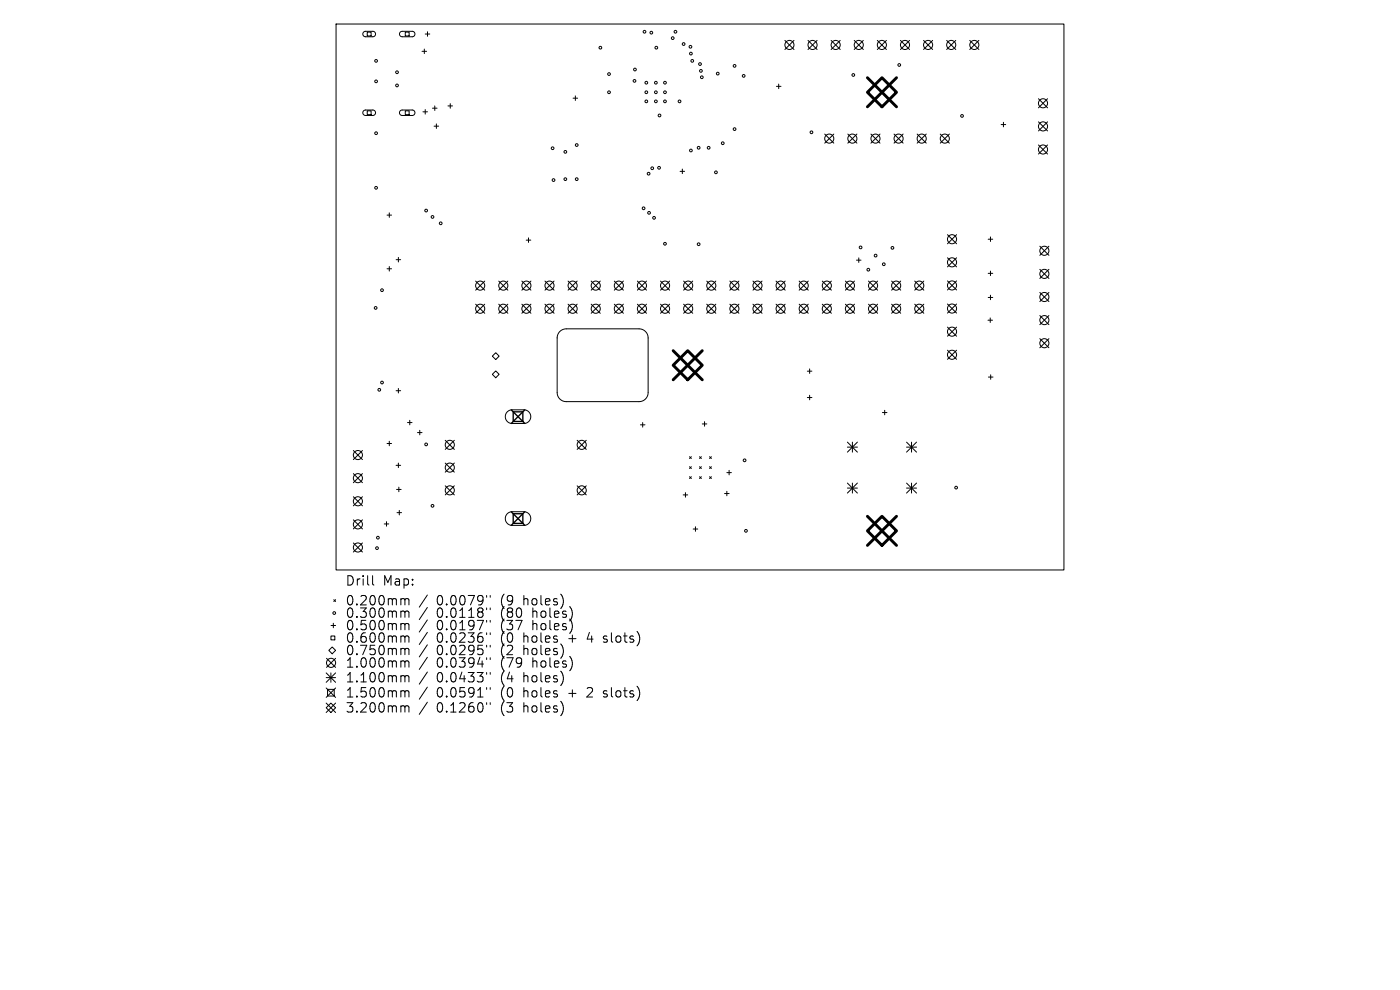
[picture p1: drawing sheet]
<svg xmlns="http://www.w3.org/2000/svg" width="297mm" height="210mm" viewBox="0 0 297 210" stroke-linecap="round" stroke-linejoin="round" font-family="sans-serif">
<defs><g id="words">
<g font-size="2.8">
<text x="73.2" y="124.5">Drill</text>
<text x="81.2" y="124.5">Map:</text>
<text x="73.2" y="128.7">0.200mm</text>
<text x="73.2" y="131.3">0.300mm</text>
<text x="92.6" y="128.7">0.0079&quot;</text>
<text x="92.6" y="131.3">0.0118&quot;</text>
<text x="106.4" y="128.7">(9</text>
<text x="106.4" y="131.3">(80</text>
<text x="111.3" y="128.7">holes)</text>
<text x="113.2" y="131.3">holes)</text>
<text x="73.2" y="134">0.500mm</text>
<text x="73.2" y="136.6">0.600mm</text>
<text x="92.6" y="134">0.0197&quot;</text>
<text x="92.6" y="136.6">0.0236&quot;</text>
<text x="106.4" y="134">(37</text>
<text x="106.4" y="136.6">(0</text>
<text x="111.3" y="136.6">holes</text>
<text x="113.2" y="134">holes)</text>
<text x="121.1" y="136.6">+</text>
<text x="125.3" y="136.6">4</text>
<text x="128.9" y="136.6">slots)</text>
<text x="73.2" y="139.3">0.750mm</text>
<text x="73.2" y="141.9">1.000mm</text>
<text x="92.6" y="139.3">0.0295&quot;</text>
<text x="92.6" y="141.9">0.0394&quot;</text>
<text x="106.4" y="139.3">(2</text>
<text x="106.4" y="141.9">(79</text>
<text x="111.3" y="139.3">holes)</text>
<text x="113.2" y="141.9">holes)</text>
<text x="73.2" y="145">1.100mm</text>
<text x="73.2" y="148.2">1.500mm</text>
<text x="92.6" y="145">0.0433&quot;</text>
<text x="92.6" y="148.2">0.0591&quot;</text>
<text x="106.4" y="145">(4</text>
<text x="106.4" y="148.2">(0</text>
<text x="111.3" y="145">holes)</text>
<text x="111.3" y="148.2">holes</text>
<text x="121.1" y="148.2">+</text>
<text x="125.3" y="148.2">2</text>
<text x="128.9" y="148.2">slots)</text>
<text x="73.2" y="151.4">3.200mm</text>
<text x="92.6" y="151.4">0.1260&quot;</text>
<text x="106.4" y="151.4">(3</text>
<text x="111.3" y="151.4">holes)</text>
</g>
</g></defs>
<g fill="none" stroke="#000" stroke-width=".21">
<path d="M71.3 5.1h154.4v115.8h-154.4zM77.1 6.8l.4-.2h1.7l.4 .3 .1 .4-.5 .5h-1.8l-.4-.4zM77.9 6.8h.8v.8h-.8zM84.9 6.8l.4-.2h2.2l.4 .3 .1 .4-.5 .5h-2.3l-.4-.4zM86 6.8h.8v.8h-.8zM89.5 10.9h1M90 10.4v1M90.2 7.2h1M90.7 6.7v1M164.7 18.3h1M165.2 17.8v1M166.5 8.6l1.9 1.9"/>
<path d="M168.4 8.6l-1.9 1.9M171.4 8.6l1.9 1.9M173.3 8.6l-1.9 1.9M176.3 8.6l1.9 1.9M178.2 8.6l-1.9 1.9M181.2 8.6l1.9 1.9M183.1 8.6l-1.9 1.9M186.1 8.6l2 1.9M188.1 8.6l-2 1.9M191 8.6l2 1.9M193 8.6l-2 1.9M195.9 8.6l2 1.9"/>
<path d="M197.9 8.6l-2 1.9M200.8 8.6l2 1.9M202.8 8.6l-2 1.9M205.7 8.6l2 1.9M207.7 8.6l-2 1.9M77.1 23.5l.4-.2h1.7l.4 .3 .1 .4-.5 .5h-1.8l-.4-.4zM77.9 23.5h.8v.8h-.8zM84.9 23.5l.4-.2h2.2l.4 .3 .1 .4-.5 .5h-2.3l-.4-.4zM86 23.5h.8v.8h-.8zM89.7 23.7h1M90.2 23.2v1M91.8 23h.9"/>
<path d="M92.1 26.8h1M92.2 22.5v.9M92.6 26.3v.9M95 22.5h1M95.5 22v1M121.6 20.8h.9M122.1 20.3v1M144.3 36.3h.9M144.8 35.9v.9M175 28.4l1.9 2M176.9 28.4l-1.9 2M179.9 28.4l1.9 2"/>
<path d="M181.8 28.4l-1.9 2M184.8 28.4l1.9 2M186.7 28.4l-1.9 2M189.7 28.4l1.9 2M191.6 28.4l-1.9 2M194.6 28.4l1.9 2M196.5 28.4l-1.9 2M199.5 28.4l1.9 2M201.4 28.4l-1.9 2M212.4 26.4h1M212.9 25.9v1M220.3 20.9l1.9 2"/>
<path d="M220.3 25.8l1.9 2M220.3 30.7l1.9 2M222.2 20.9l-1.9 2M222.2 25.8l-1.9 2M222.2 30.7l-1.9 2M82.1 45.6h1M82.1 57h1M82.6 45.1v1M82.6 56.5v1M84 55.1h1M84.5 54.6v1M100.9 59.6l1.9 2"/>
<path d="M102.8 59.6l-1.9 2M105.8 59.6l1.9 2M107.7 59.6l-1.9 2M110.7 59.6l1.9 2M111.6 50.9h1M112.1 50.5v.9M112.6 59.6l-1.9 2M115.6 59.6l1.9 2M117.5 59.6l-1.9 2M120.5 59.6l1.9 2M122.4 59.6l-1.9 2M125.4 59.6l1.9 2"/>
<path d="M127.3 59.6l-1.9 2M130.3 59.6l1.9 2M132.2 59.6l-1.9 2M135.2 59.6l2 2M137.2 59.6l-2 2M140.1 59.6l2 2M142.1 59.6l-2 2M145 59.6l2 2M147 59.6l-2 2M149.9 59.6l2 2M151.9 59.6l-2 2M154.8 59.6l2 2"/>
<path d="M156.8 59.6l-2 2M159.7 59.6l2 2M161.7 59.6l-2 2M164.6 59.6l2 2M166.6 59.6l-2 2M169.5 59.6l2 2M171.5 59.6l-2 2M174.4 59.6l2 2M176.4 59.6l-2 2M179.3 59.6l2 2M181.3 59.6l-2 2M181.7 55.2h1"/>
<path d="M182.2 54.7v1M184.2 59.6l2 2M186.2 59.6l-2 2M189.2 59.6l1.9 2M191.1 59.6l-1.9 2M194.1 59.6l1.9 2M196 59.6l-1.9 2M201 49.8l1.9 1.9M201 54.7l1.9 1.9M201 59.6l1.9 1.9M202.9 49.8l-1.9 1.9M202.9 54.7l-1.9 1.9"/>
<path d="M202.9 59.6l-1.9 1.9M209.6 50.7h1M209.6 58h1M210.1 50.3v.9M210.1 57.5v1M220.6 52.2l1.9 2M220.6 57.1l1.9 2M222.5 52.2l-1.9 2M222.5 57.1l-1.9 2M100.9 64.5l1.9 2M102.8 64.5l-1.9 2M104.4 75.5l.8-.7 .7 .7-.7 .8z"/>
<path d="M104.4 79.4l.8-.7 .7 .7-.7 .7zM105.8 64.5l1.9 2M107.7 64.5l-1.9 2M110.7 64.5l1.9 2M112.6 64.5l-1.9 2M115.6 64.5l1.9 2M117.5 64.5l-1.9 2M118.8 70.3l.7-.4 .6-.1h15.5a1.93 1.93 0 0 1 1.9 1.9v11.6a1.93 1.93 0 0 1-1.9 1.9h-15.5a1.93 1.93 0 0 1-1.9-1.9v-11.6l.1-.7zM120.5 64.5l1.9 2M122.4 64.5l-1.9 2M125.4 64.5l1.9 2M127.3 64.5l-1.9 2"/>
<path d="M130.3 64.5l1.9 2M132.2 64.5l-1.9 2M135.2 64.5l2 2M137.2 64.5l-2 2M140.1 64.5l2 2M142.1 64.5l-2 2M145 64.5l2 2M147 64.5l-2 2M149.9 64.5l2 2M151.9 64.5l-2 2M154.8 64.5l2 2M156.8 64.5l-2 2"/>
<path d="M159.7 64.5l2 2M161.7 64.5l-2 2M164.6 64.5l2 2M166.6 64.5l-2 2M169.5 64.5l2 2M171.3 78.7h.9M171.5 64.5l-2 2M171.8 78.3v.9M174.4 64.5l2 2M176.4 64.5l-2 2M179.3 64.5l2 2M181.3 64.5l-2 2"/>
<path d="M184.2 64.5l2 2M186.2 64.5l-2 2M189.2 64.5l1.9 2M191.1 64.5l-1.9 2M194.1 64.5l1.9 2M196 64.5l-1.9 2M201 64.5l1.9 1.9M201 69.4l1.9 1.9M201 74.3l1.9 1.9M202.9 64.5l-1.9 1.9M202.9 69.4l-1.9 1.9M202.9 74.3l-1.9 1.9"/>
<path d="M209.6 67.9h1M209.6 63.1h1M209.7 80h1M210.1 67.4v1M210.1 62.6v1M210.2 79.5v1M220.6 62l1.9 2M220.6 66.9l1.9 2M220.6 71.8l1.9 2M222.5 62l-1.9 2M222.5 66.9l-1.9 2M222.5 71.8l-1.9 2"/>
<path d="M75 95.6l1.9 1.9M76.9 95.6l-1.9 1.9M82.1 94.1h1M82.6 93.6v1M84 82.9h1M84 98.7h1M84.5 82.4v1M84.5 98.2v1M86.4 89.6h1M86.9 89.2v.9M88.6 91.8h.9M89.1 91.3v.9"/>
<path d="M94.5 93.4l1.9 1.9M94.5 98.2l1.9 2M96.4 93.4l-1.9 1.9M96.4 98.2l-1.9 2M107.6 87.4l.9-.5h2.7a1.45 1.45 0 0 1 1.4 1.5 1.45 1.45 0 0 1-1.4 1.4h-2.6a1.45 1.45 0 0 1-1.3-.9 1.45 1.45 0 0 1 .3-1.5zM122.4 93.4l2 1.9M124.4 93.4l-2 1.9M135.9 90.1h.9M136.3 89.6v1M146.3 96.9l.4 .4M146.3 99l.4 .4M146.7 96.9l-.4 .4"/>
<path d="M146.7 99l-.4 .4M148.4 99l.4 .4M148.4 96.9l.4 .4M148.8 99l-.4 .4M148.8 96.9l-.4 .4M149 89.9h.9M149.5 89.4v1M150.5 99l.4 .4M150.5 96.9l.4 .4M150.9 96.9l-.4 .4M150.9 99l-.4 .4M154.7 99.8v.9"/>
<path d="M171.3 84.3h.9M171.8 83.8v1M179.8 93.8l2.1 2.1M179.8 94.9h2.1M180.8 93.8v2.1M181.9 93.8l-2.1 2.1M187.2 87.5h1M187.7 87v1M192.3 94.9h2.1M192.3 93.8l2.1 2.1M193.4 93.8v2.1M194.4 93.8l-2.1 2.1"/>
<path d="M75 100.5l1.9 1.9M75 105.4l1.9 1.9M75 110.3l1.9 1.9M75 115.2l1.9 1.9M76.9 100.5l-1.9 1.9M76.9 105.4l-1.9 1.9M76.9 110.3l-1.9 1.9M76.9 115.2l-1.9 1.9M81.5 111.1h1M82 110.7v.9M84.1 103.8h1M84.2 108.7h1"/>
<path d="M84.6 103.3v1M84.7 108.3v.9M94.5 103.1l1.9 1.9M96.4 103.1l-1.9 1.9M107.6 109l.9-.4h2.7a1.45 1.45 0 0 1 1.4 1.4 1.45 1.45 0 0 1-1.4 1.4h-2.6a1.45 1.45 0 0 1-1.3-.8 1.45 1.45 0 0 1 .3-1.6zM122.4 103.1l2 1.9M124.4 103.1l-2 1.9M144.9 105h1M145.4 104.5v1M146.3 101.1l.4 .4M146.7 101.1l-.4 .4M147.1 112.2h.9"/>
<path d="M147.5 111.7v1M148.4 101.1l.4 .4M148.8 101.1l-.4 .4M150.5 101.1l.4 .4M150.9 101.1l-.4 .4M153.7 104.7h1M154.2 104.2v1M154.2 100.3h1M179.8 102.5l2.1 2.1M179.8 103.5h2.1M180.8 102.5v2.1M181.9 102.5l-2.1 2.1"/>
<path d="M192.3 103.5h2.1M192.3 102.5l2.1 2.1M193.4 102.5v2.1M194.4 102.5l-2.1 2.1M69.3 139.6l1.9 2M70.2 134.9h.8v.8h-.8zM70.2 132.7h1M70.5 137.2l.7 .8-.7 .7-.8-.7zM70.7 132.2v1M70.8 127.2l.4 .4M71.2 127.2l-.4 .4M71.2 139.6l-1.9 2"/>
<path d="M79 122.1v1.7l.3 .3M85.3 127h.3l.3 .3M85.3 129.6h.3l.3 .3M85.3 132.3h.3l.3 .3M85.3 134.9l.5 .1 .1 .2M85.3 137.5h.3l.3 .3M85.9 127.3l.3-.3 .5 .1 .1 1.2M85.9 127.3v1M85.9 129.9v1.1M85.9 132.6v1M85.9 135.2v1M85.9 137.8v1.1"/>
<path d="M85.9 129.9l.3-.3 .5 .1 .1 1.3M85.9 132.6l.3-.3 .5 .1 .1 1.2M85.9 135.2l.3-.3 .5 .1 .1 1.2M85.9 137.8l.3-.3 .5 .1 .1 1.3M90.7 126.2l-1.8 2.6M90.7 128.9l-1.8 2.5M90.7 131.5l-1.8 2.6M90.7 134.1l-1.8 2.6M90.7 136.8l-1.8 2.6M90.7 139.4l-1.8 2.6M103.2 126.3v.4M103.2 129v.3"/>
<path d="M103.2 131.6v.4M103.2 134.2v.4M103.2 136.9v.4M103.2 139.5v.4M104 126.3v.4M104 129v.3M104 131.6v.4M104 134.2v.4M104 136.9v.4M104 139.5v.4M128 136.1l.2 .1M128.1 135v.5"/>
<path d="M69.2 150.1l1-1 1 1-1 1zM69.2 142.7l2 2M69.2 143.7h2M69.2 145.9l2 2M69.2 149.1l2 2M69.5 146.2h1.4v1.4h-1.4zM70.2 142.7v2M71.2 142.7l-2 2M71.2 145.9l-2 2M71.2 149.1l-2 2M85.3 140.2h.3l.3 .3M85.3 143.3l.5 .1 .1 .2"/>
<path d="M85.3 146.5h.3l.3 .3M85.3 149.7h.3l.3 .3M85.9 140.5v1M85.9 143.6v1.1M85.9 146.8v1.1M85.9 150v1.1M85.9 140.5l.3-.3 .5 .1 .1 1.2M85.9 143.6l.3-.3 .5 .1 .1 1.3M85.9 146.8l.3-.3 .5 .1 .1 1.3M85.9 150l.3-.3 .5 .1 .1 1.3M90.7 142.6l-1.8 2.5M90.7 145.8l-1.8 2.5"/>
<path d="M90.7 149l-1.8 2.5M103.2 142.7v.3M103.2 145.9v.3M103.2 149.1v.3M104 142.7v.3M104 145.9v.3M104 149.1v.3M128 147.8l.2 .1M128.1 146.6v.5"/>
<circle cx="79.8" cy="12.9" r=".29"/>
<circle cx="79.8" cy="17.3" r=".29"/>
<circle cx="84.2" cy="15.3" r=".29"/>
<circle cx="84.2" cy="18.1" r=".29"/>
<circle cx="127.4" cy="10.1" r=".29"/>
<circle cx="129.2" cy="15.7" r=".29"/>
<circle cx="129.2" cy="19.6" r=".29"/>
<circle cx="134.6" cy="17.2" r=".29"/>
<circle cx="134.7" cy="14.7" r=".29"/>
<circle cx="136.7" cy="6.7" r=".29"/>
<circle cx="137.1" cy="17.5" r=".29"/>
<circle cx="137.1" cy="19.6" r=".29"/>
<circle cx="138.2" cy="6.9" r=".29"/>
<circle cx="139.1" cy="17.5" r=".29"/>
<circle cx="139.1" cy="19.6" r=".29"/>
<circle cx="139.2" cy="10.1" r=".29"/>
<circle cx="141.1" cy="17.5" r=".29"/>
<circle cx="141.1" cy="19.6" r=".29"/>
<circle cx="142.7" cy="8.1" r=".29"/>
<circle cx="143.3" cy="6.7" r=".29"/>
<circle cx="145" cy="9.3" r=".29"/>
<circle cx="146.5" cy="9.9" r=".29"/>
<circle cx="146.6" cy="11.4" r=".29"/>
<circle cx="146.9" cy="12.9" r=".29"/>
<circle cx="148.5" cy="13.6" r=".29"/>
<circle cx="148.7" cy="15" r=".29"/>
<circle cx="148.9" cy="16.4" r=".29"/>
<circle cx="152.3" cy="15.6" r=".29"/>
<circle cx="155.8" cy="14" r=".29"/>
<circle cx="157.8" cy="16.1" r=".29"/>
<circle cx="167.5" cy="9.5" r=".97"/>
<circle cx="172.4" cy="9.5" r=".97"/>
<circle cx="177.3" cy="9.5" r=".97"/>
<circle cx="181" cy="15.9" r=".29"/>
<circle cx="182.2" cy="9.5" r=".97"/>
<circle cx="187.1" cy="9.5" r=".97"/>
<circle cx="190.8" cy="13.8" r=".29"/>
<circle cx="192" cy="9.5" r=".97"/>
<circle cx="196.9" cy="9.5" r=".97"/>
<circle cx="201.8" cy="9.5" r=".97"/>
<circle cx="206.7" cy="9.5" r=".97"/>
<circle cx="79.8" cy="28.3" r=".29"/>
<circle cx="79.8" cy="39.8" r=".29"/>
<circle cx="117.2" cy="31.4" r=".29"/>
<circle cx="117.4" cy="38.2" r=".29"/>
<circle cx="119.9" cy="38" r=".29"/>
<circle cx="119.9" cy="32.2" r=".29"/>
<circle cx="122.3" cy="30.8" r=".29"/>
<circle cx="122.3" cy="38" r=".29"/>
<circle cx="137.1" cy="21.5" r=".29"/>
<circle cx="137.6" cy="36.8" r=".29"/>
<circle cx="138.4" cy="35.7" r=".29"/>
<circle cx="139.1" cy="21.5" r=".29"/>
<circle cx="139.8" cy="35.6" r=".29"/>
<circle cx="139.9" cy="24.5" r=".29"/>
<circle cx="141.1" cy="21.5" r=".29"/>
<circle cx="144.2" cy="21.5" r=".29"/>
<circle cx="146.6" cy="31.9" r=".29"/>
<circle cx="148.2" cy="31.3" r=".29"/>
<circle cx="150.3" cy="31.3" r=".29"/>
<circle cx="151.9" cy="36.6" r=".29"/>
<circle cx="153.3" cy="30.4" r=".29"/>
<circle cx="155.8" cy="27.4" r=".29"/>
<circle cx="172.1" cy="28.1" r=".29"/>
<circle cx="175.9" cy="29.4" r=".97"/>
<circle cx="180.8" cy="29.4" r=".97"/>
<circle cx="185.7" cy="29.4" r=".97"/>
<circle cx="190.6" cy="29.4" r=".97"/>
<circle cx="195.5" cy="29.4" r=".97"/>
<circle cx="200.4" cy="29.4" r=".97"/>
<circle cx="204.1" cy="24.6" r=".29"/>
<circle cx="221.3" cy="21.9" r=".97"/>
<circle cx="221.3" cy="26.8" r=".97"/>
<circle cx="221.3" cy="31.7" r=".97"/>
<circle cx="90.4" cy="44.7" r=".29"/>
<circle cx="91.8" cy="46" r=".29"/>
<circle cx="93.5" cy="47.4" r=".29"/>
<circle cx="136.5" cy="44.2" r=".29"/>
<circle cx="137.7" cy="45.1" r=".29"/>
<circle cx="138.8" cy="46.2" r=".29"/>
<circle cx="141.1" cy="51.7" r=".29"/>
<circle cx="148.2" cy="51.8" r=".29"/>
<circle cx="182.6" cy="52.5" r=".29"/>
<circle cx="184.2" cy="57.2" r=".29"/>
<circle cx="185.8" cy="54.2" r=".29"/>
<circle cx="187.5" cy="56.1" r=".29"/>
<circle cx="189.3" cy="52.6" r=".29"/>
<circle cx="202" cy="55.6" r=".97"/>
<circle cx="202" cy="50.7" r=".97"/>
<circle cx="221.6" cy="53.2" r=".96"/>
<circle cx="221.6" cy="58.1" r=".96"/>
<circle cx="79.7" cy="65.3" r=".29"/>
<circle cx="81" cy="61.6" r=".29"/>
<circle cx="101.9" cy="65.5" r=".97"/>
<circle cx="101.9" cy="60.6" r=".97"/>
<circle cx="106.8" cy="65.5" r=".97"/>
<circle cx="106.8" cy="60.6" r=".97"/>
<circle cx="111.7" cy="65.5" r=".97"/>
<circle cx="111.7" cy="60.6" r=".97"/>
<circle cx="116.6" cy="65.5" r=".97"/>
<circle cx="116.6" cy="60.6" r=".97"/>
<circle cx="121.5" cy="65.5" r=".97"/>
<circle cx="121.5" cy="60.6" r=".97"/>
<circle cx="126.4" cy="65.5" r=".97"/>
<circle cx="126.4" cy="60.6" r=".97"/>
<circle cx="131.3" cy="65.5" r=".97"/>
<circle cx="131.3" cy="60.6" r=".97"/>
<circle cx="136.2" cy="65.5" r=".97"/>
<circle cx="136.2" cy="60.6" r=".97"/>
<circle cx="141.1" cy="65.5" r=".97"/>
<circle cx="141.1" cy="60.6" r=".97"/>
<circle cx="146" cy="65.5" r=".97"/>
<circle cx="146" cy="60.6" r=".97"/>
<circle cx="150.9" cy="65.5" r=".97"/>
<circle cx="150.9" cy="60.6" r=".97"/>
<circle cx="155.8" cy="65.5" r=".97"/>
<circle cx="155.8" cy="60.6" r=".97"/>
<circle cx="160.7" cy="65.5" r=".97"/>
<circle cx="160.7" cy="60.6" r=".97"/>
<circle cx="165.6" cy="65.5" r=".97"/>
<circle cx="165.6" cy="60.6" r=".97"/>
<circle cx="170.5" cy="65.5" r=".97"/>
<circle cx="170.5" cy="60.6" r=".97"/>
<circle cx="175.4" cy="65.5" r=".97"/>
<circle cx="175.4" cy="60.6" r=".97"/>
<circle cx="180.3" cy="65.5" r=".97"/>
<circle cx="180.3" cy="60.6" r=".97"/>
<circle cx="185.2" cy="65.5" r=".97"/>
<circle cx="185.2" cy="60.6" r=".97"/>
<circle cx="190.1" cy="65.5" r=".97"/>
<circle cx="190.1" cy="60.6" r=".97"/>
<circle cx="195" cy="65.5" r=".97"/>
<circle cx="195" cy="60.6" r=".97"/>
<circle cx="202" cy="70.4" r=".97"/>
<circle cx="202" cy="75.3" r=".97"/>
<circle cx="202" cy="60.6" r=".97"/>
<circle cx="202" cy="65.5" r=".97"/>
<circle cx="221.6" cy="72.8" r=".97"/>
<circle cx="221.6" cy="67.9" r=".97"/>
<circle cx="221.6" cy="63" r=".97"/>
<circle cx="75.9" cy="96.5" r=".97"/>
<circle cx="80.5" cy="82.7" r=".29"/>
<circle cx="81" cy="81.1" r=".29"/>
<circle cx="90.4" cy="94.3" r=".29"/>
<circle cx="95.4" cy="99.2" r=".97"/>
<circle cx="95.4" cy="94.4" r=".97"/>
<circle cx="123.4" cy="94.4" r=".97"/>
<circle cx="158" cy="97.6" r=".29"/>
<circle cx="75.9" cy="101.4" r=".96"/>
<circle cx="75.9" cy="111.2" r=".96"/>
<circle cx="75.9" cy="106.3" r=".96"/>
<circle cx="75.9" cy="116.1" r=".97"/>
<circle cx="80" cy="116.3" r=".29"/>
<circle cx="80.2" cy="114.1" r=".29"/>
<circle cx="91.8" cy="107.3" r=".29"/>
<circle cx="95.4" cy="104" r=".97"/>
<circle cx="123.4" cy="104" r=".97"/>
<circle cx="158.2" cy="112.6" r=".29"/>
<circle cx="202.8" cy="103.4" r=".29"/>
<circle cx="70.9" cy="130" r=".29"/>
<circle cx="70.2" cy="140.6" r=".97"/>
</g>
<path d="M108.4 86.9l2.9 2.9M108.9 87.4h2v2h-2zM111.3 86.9l-2.9 2.9M108.4 108.6l2.9 2.8M108.9 109h2v2h-2zM111.3 108.6l-2.9 2.8" fill="none" stroke="#000" stroke-width=".29"/>
<path d="M184 19.6l3.1-3.1 3.1 3.1-3.1 3.1zM184 16.5l6.2 6.2M190.2 16.5l-6.2 6.2M142.8 74.4l6.2 6.2M145.9 74.4l3.1 3.1-3.1 3.1-3.1-3.1zM149 74.4l-6.2 6.2M184 112.6l3.1-3.1 3.1 3.1-3.1 3.1zM184 109.5l6.2 6.2M190.2 109.5l-6.2 6.2" fill="none" stroke="#000" stroke-width=".62"/>
<use href="#words"/>
</svg>
